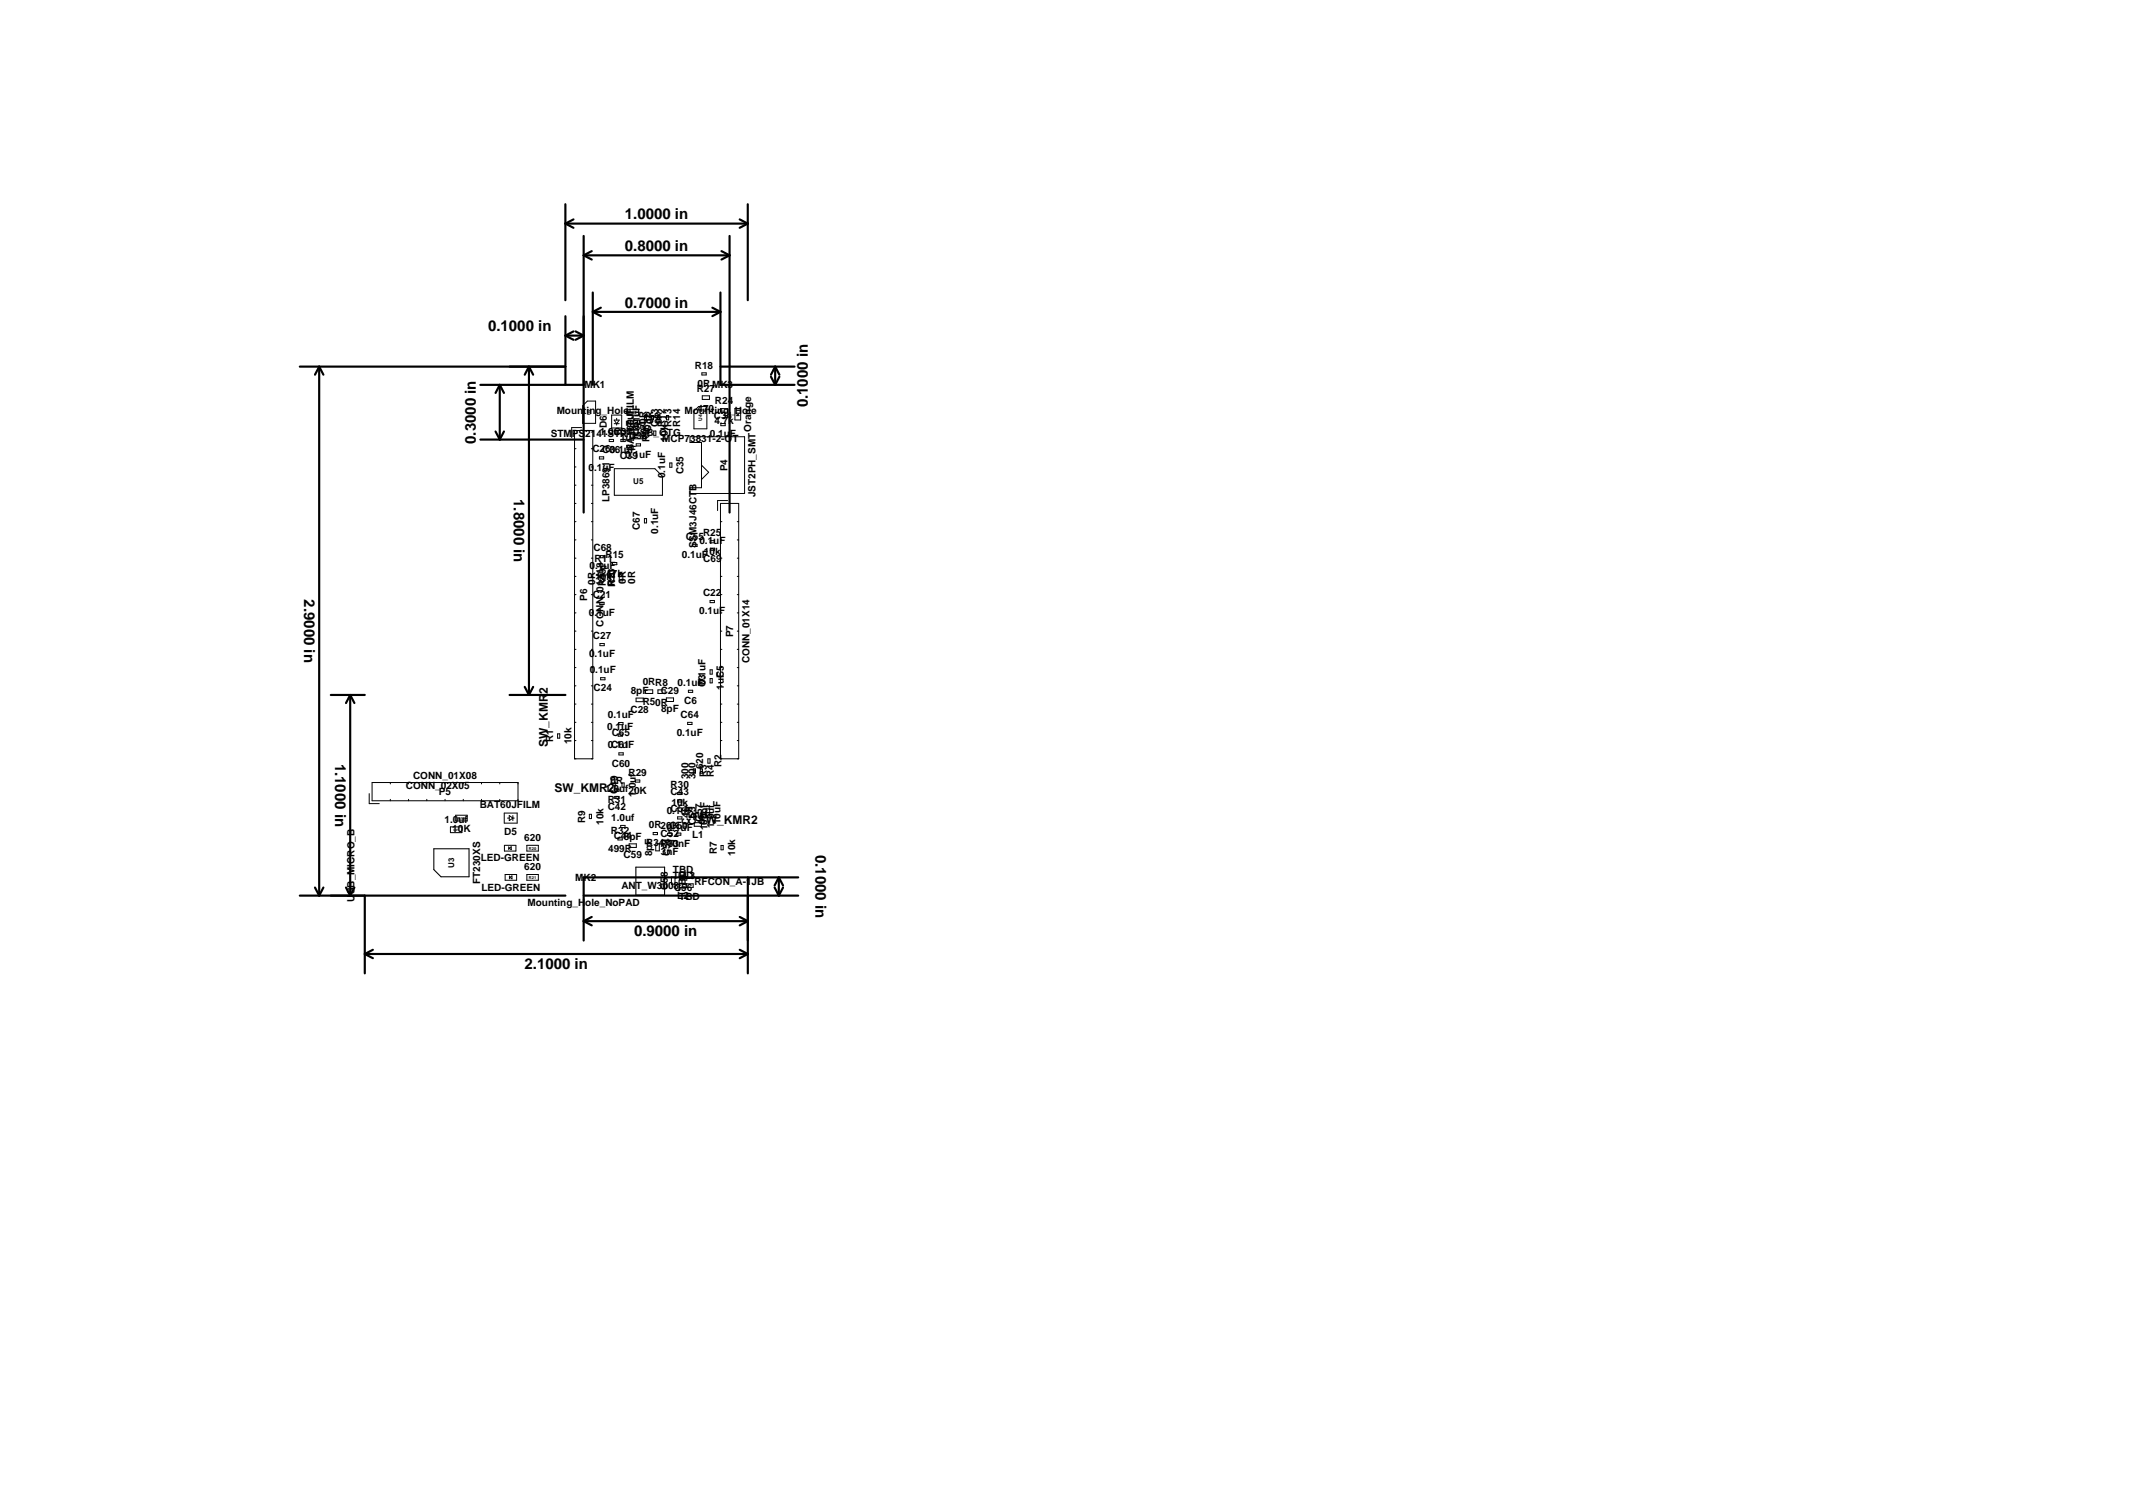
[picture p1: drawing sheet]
<svg xmlns="http://www.w3.org/2000/svg" width="297mm" height="210mm" viewBox="0 0 297 210" stroke-linecap="round" stroke-linejoin="round" font-family="sans-serif">
<defs><g id="words">
<g font-size="2.1">
<text x="87" y="30.5">1.0000 in</text>
<text x="87" y="35">0.8000 in</text>
<text x="68" y="46.1">0.1000 in</text>
<text x="87" y="42.8">0.7000 in</text>
<text x="112.5" y="56.7" transform="rotate(-90 112.5 56.7)">0.1000 in</text>
<text x="66.3" y="61.8" transform="rotate(-90 66.3 61.8)">0.3000 in</text>
<text x="71.6" y="69.5" transform="rotate(90 71.6 69.5)">1.8000 in</text>
<text x="42.3" y="83.5" transform="rotate(90 42.3 83.5)">2.9000 in</text>
<text x="46.7" y="106.3" transform="rotate(90 46.7 106.3)">1.1000 in</text>
<text x="113.5" y="119" transform="rotate(90 113.5 119)">0.1000 in</text>
<text x="88.3" y="130.4">0.9000 in</text>
<text x="73.1" y="134.9">2.1000 in</text>
</g>
<g font-size="1.7">
<text x="76.3" y="104" transform="rotate(-90 76.3 104)">SW_KMR2</text>
<text x="77.2" y="110.3">SW_KMR2</text>
<text x="97.2" y="114.8">SW_KMR2</text>
</g>
<g font-size="1.4">
<text x="96.8" y="51.3">R18</text>
<text x="97.2" y="53.9">0RMK3</text>
<text x="77.5" y="57.6">Mounting_Hole</text>
<text x="81.4" y="54.1">MK1</text>
<text x="84.5" y="59.6" transform="rotate(-90 84.5 59.6)">D6</text>
<text x="87.2" y="59.4">0R</text>
<text x="88.3" y="59.7">0R</text>
<text x="89.1" y="60" transform="rotate(-90 89.1 60)">0.1uF</text>
<text x="90.1" y="59" transform="rotate(-90 90.1 59)">0R</text>
<text x="91" y="59" transform="rotate(-90 91 59)">0R</text>
<text x="91.7" y="59.4" transform="rotate(-90 91.7 59.4)">C33</text>
<text x="92.2" y="59.1" transform="rotate(-90 92.2 59.1)">0R</text>
<text x="92.6" y="59.4" transform="rotate(-90 92.6 59.4)">R12</text>
<text x="93.5" y="59.4" transform="rotate(-90 93.5 59.4)">R13</text>
<text x="94.7" y="59.4" transform="rotate(-90 94.7 59.4)">R14</text>
<text x="95.3" y="57.6">Mounting_Hole</text>
<text x="97" y="54.5">R27</text>
<text x="97.1" y="57.3">470</text>
<text x="99.4" y="58.4">C34</text>
<text x="99.5" y="59.1">4.7k</text>
<text x="99.6" y="56.3">R24</text>
<text x="76.7" y="60.8">STMPS2141STR</text>
<text x="82" y="65.5">0.1uF</text>
<text x="82.5" y="63">C260.1uF</text>
<text x="83.5" y="60.6">1.0uf</text>
<text x="83.9" y="63.1">C36</text>
<text x="85.5" y="60.6">C37USB_OTG</text>
<text x="86.3" y="63.9">C39</text>
<text x="86.3" y="61.4">1uF</text>
<text x="87.1" y="63.7">0.1uF</text>
<text x="87.6" y="61.2">C38</text>
<text x="88.2" y="60.4" transform="rotate(-90 88.2 60.4)">4.7uf</text>
<text x="88.3" y="62.8" transform="rotate(-90 88.3 62.8)">BAT60JFILM</text>
<text x="90.4" y="61.6" transform="rotate(-90 90.4 61.6)">R26</text>
<text x="90.7" y="60.1" transform="rotate(-90 90.7 60.1)">C32</text>
<text x="92.2" y="61.6">MCP73831-2-OT</text>
<text x="93" y="61.5" transform="rotate(-90 93 61.5)">10k</text>
<text x="98.9" y="60.9">0.1uF</text>
<text x="101.3" y="65.6" transform="rotate(-90 101.3 65.6)">P4</text>
<text x="104.6" y="60.1" transform="rotate(-90 104.6 60.1)">Orange</text>
<text x="84.9" y="69.9" transform="rotate(-90 84.9 69.9)">LP38691</text>
<text x="92.7" y="66.6" transform="rotate(-90 92.7 66.6)">0.1uF</text>
<text x="95.2" y="66" transform="rotate(-90 95.2 66)">C35</text>
<text x="105.2" y="69.3" transform="rotate(-90 105.2 69.3)">JST2PH_SMT</text>
<text x="82.6" y="76.7">C68</text>
<text x="84.3" y="77.7">R15</text>
<text x="89.1" y="73.8" transform="rotate(-90 89.1 73.8)">C67</text>
<text x="91.7" y="74.3" transform="rotate(-90 91.7 74.3)">0.1uF</text>
<text x="95" y="77.7">0.1uF</text>
<text x="95.5" y="75.2">C55</text>
<text x="97" y="76.3" transform="rotate(-90 97 76.3)">SSM3J46CTB</text>
<text x="97.4" y="75.7">0.1uF</text>
<text x="97.9" y="74.7">R25</text>
<text x="98" y="77.2">10k</text>
<text x="81.8" y="83.7" transform="rotate(-90 81.8 83.7)">P6</text>
<text x="82.1" y="79.3">0.1uF</text>
<text x="82.5" y="83.2">C21</text>
<text x="82.8" y="78.2">R11</text>
<text x="82.9" y="81.4" transform="rotate(-90 82.9 81.4)">0R</text>
<text x="82.9" y="80.8">10k</text>
<text x="84.4" y="81.7" transform="rotate(-90 84.4 81.7)">R19</text>
<text x="84.4" y="80.3">47k</text>
<text x="85.6" y="81.7" transform="rotate(-90 85.6 81.7)">R23</text>
<text x="85.7" y="81.8" transform="rotate(-90 85.7 81.8)">R10</text>
<text x="87.2" y="81.3" transform="rotate(-90 87.2 81.3)">0R</text>
<text x="88.4" y="81.3" transform="rotate(-90 88.4 81.3)">0R</text>
<text x="97.9" y="83">C22</text>
<text x="97.9" y="78.2">C69</text>
<text x="82" y="85.8">0.1uF</text>
<text x="82.6" y="89">C27</text>
<text x="84.1" y="87.2" transform="rotate(-90 84.1 87.2)">CONN_01X18</text>
<text x="97.4" y="85.5">0.1uF</text>
<text x="102.1" y="88.7" transform="rotate(-90 102.1 88.7)">P7</text>
<text x="82" y="91.5">0.1uF</text>
<text x="82.1" y="93.7">0.1uF</text>
<text x="89.5" y="95.4">0RR8</text>
<text x="94.3" y="95.5">0.1uF</text>
<text x="98.3" y="95.7" transform="rotate(-90 98.3 95.7)">C3</text>
<text x="98.3" y="95.4" transform="rotate(-90 98.3 95.4)">0.1uF</text>
<text x="100.8" y="94.5" transform="rotate(-90 100.8 94.5)">C5</text>
<text x="104.4" y="92.3" transform="rotate(-90 104.4 92.3)">CONN_01X14</text>
<text x="82.7" y="96.3">C24</text>
<text x="84.6" y="101.6">0.1uF</text>
<text x="84.6" y="100">0.1uF</text>
<text x="87.8" y="99.2">C28</text>
<text x="87.8" y="96.7">8pF</text>
<text x="89.5" y="98.2">R50R</text>
<text x="92" y="96.7">C29</text>
<text x="92.1" y="99.2">8pF</text>
<text x="94.8" y="100">C64</text>
<text x="95.3" y="98">C6</text>
<text x="100.8" y="96" transform="rotate(-90 100.8 96)">1uF</text>
<text x="77.1" y="103.4" transform="rotate(-90 77.1 103.4)">R1</text>
<text x="79.6" y="103.6" transform="rotate(-90 79.6 103.6)">10k</text>
<text x="84.7" y="104.2">0.1uF</text>
<text x="85.1" y="104.1">C61</text>
<text x="85.2" y="102.5">C65</text>
<text x="85.2" y="106.7">C60</text>
<text x="94.2" y="102.5">0.1uF</text>
<text x="97.9" y="107.1" transform="rotate(-90 97.9 107.1)">620</text>
<text x="100.5" y="106.9" transform="rotate(-90 100.5 106.9)">R2</text>
<text x="56.5" y="109.9">CONN_02X05</text>
<text x="57.5" y="108.5">CONN_01X08</text>
<text x="61.1" y="110.7">P5</text>
<text x="66.8" y="112.5">BAT60JFILM</text>
<text x="84.3" y="110.3">1.0uf20K</text>
<text x="84.6" y="112.8">C42</text>
<text x="84.6" y="111.8">R31</text>
<text x="85" y="109.2">0R</text>
<text x="86" y="110.6" transform="rotate(-90 86 110.6)">C49</text>
<text x="87.5" y="108">R29</text>
<text x="88.5" y="110.9" transform="rotate(-90 88.5 110.9)">1.0uf</text>
<text x="92.8" y="113.3">0.1uF</text>
<text x="93.4" y="110.8">C43</text>
<text x="93.4" y="109.7">R30</text>
<text x="93.4" y="113.1">C51</text>
<text x="93.5" y="112.3">10k</text>
<text x="95.9" y="113.9">2nH</text>
<text x="95.9" y="108.5" transform="rotate(-90 95.9 108.5)">300</text>
<text x="96.9" y="108.5" transform="rotate(-90 96.9 108.5)">300</text>
<text x="98.4" y="108.3" transform="rotate(-90 98.4 108.3)">R3</text>
<text x="99.4" y="108.3" transform="rotate(-90 99.4 108.3)">R4</text>
<text x="61.9" y="114.5">1.0uf</text>
<text x="63" y="115.9">10K</text>
<text x="66.9" y="120">LED-GREEN</text>
<text x="70.2" y="116.3">D5</text>
<text x="73" y="117.1">620</text>
<text x="81.5" y="114.6" transform="rotate(-90 81.5 114.6)">R9</text>
<text x="84" y="114.8" transform="rotate(-90 84 114.8)">10k</text>
<text x="84.7" y="118.6">499R</text>
<text x="85.1" y="116.1">R32</text>
<text x="85.1" y="114.3">1.0uf</text>
<text x="85.5" y="116.9">C44</text>
<text x="86.8" y="119.5">C59</text>
<text x="86.9" y="117">8pF</text>
<text x="90" y="117.8">R34R33</text>
<text x="90.4" y="115.3">0R20K</text>
<text x="90.8" y="119.2" transform="rotate(-90 90.8 119.2)">8pF</text>
<text x="92" y="116.5">C52</text>
<text x="92" y="119">3nF</text>
<text x="92.8" y="115.7">0.1uF</text>
<text x="92.9" y="117.9">10nF</text>
<text x="93.2" y="115.4">C50</text>
<text x="93.3" y="119.3" transform="rotate(-90 93.3 119.3)">C54</text>
<text x="96" y="114.9" transform="rotate(-90 96 114.9)">C46</text>
<text x="96.4" y="116.7">L1</text>
<text x="96.9" y="114.9" transform="rotate(-90 96.9 114.9)">C53</text>
<text x="97.8" y="114.4" transform="rotate(-90 97.8 114.4)">C57</text>
<text x="98.5" y="115.6" transform="rotate(-90 98.5 115.6)">100pF</text>
<text x="99.4" y="115.2" transform="rotate(-90 99.4 115.2)">1.0uf</text>
<text x="99.8" y="118.9" transform="rotate(-90 99.8 118.9)">R7</text>
<text x="100.3" y="114.8" transform="rotate(-90 100.3 114.8)">10uF</text>
<text x="102.4" y="119.2" transform="rotate(-90 102.4 119.2)">10k</text>
<text x="49.4" y="125.5" transform="rotate(-90 49.4 125.5)">USB_MICRO_B</text>
<text x="66.9" y="123.1" transform="rotate(-90 66.9 123.1)">FT230XS</text>
<text x="67" y="124">LED-GREEN</text>
<text x="73" y="121.2">620</text>
<text x="80.1" y="122.7">MK2</text>
<text x="86.5" y="123.8">ANT_W3008</text>
<text x="93" y="123.9" transform="rotate(-90 93 123.9)">C58</text>
<text x="93.7" y="122.4">TBD</text>
<text x="93.7" y="121.5">TBD</text>
<text x="93.9" y="124.1">C56</text>
<text x="94.3" y="125.2">L2</text>
<text x="94.6" y="125.3">TBD</text>
<text x="95.2" y="122.5">L3</text>
<text x="95.5" y="124.1" transform="rotate(-90 95.5 124.1)">TBD</text>
<text x="96.7" y="123.2">RFCON_A-1JB</text>
<text x="73.5" y="126.2">Mounting_Hole_NoPAD</text>
</g>
<g font-size="1.1">
<text x="88.2" y="67.5">U5</text>
<text x="63.3" y="120.8" transform="rotate(-90 63.3 120.8)">U3</text>
</g>
<g font-size=".7">
<text x="82.3" y="57.8" transform="rotate(-90 82.3 57.8)">U2</text>
<text x="97.8" y="58.6" transform="rotate(-90 97.8 58.6)">U4</text>
</g>
<g font-size=".6">
<text x="87.6" y="57.6">R22</text>
<text x="63.8" y="114.1">R16</text>
<text x="73.7" y="118.3">R20</text>
<text x="73.7" y="122.4">R21</text>
</g>
<g font-size=".4">
<text x="88.8" y="60.9">R28</text>
<text x="63.1" y="115.7">C31</text>
</g>
</g></defs>
<g fill="none" stroke="#000" stroke-width=".3">
<path d="M78.7 28.4v13.4M78.7 31.1h25.4M78.7 31.1l1.2 .6M79.9 30.5l-1.2 .6M81.3 32.9v38.5M81.3 35.6h20.3M81.3 35.6l1.1 .5M82.4 35l-1.1 .6M100.5 35l1.1 .6M101.6 32.9v38.5M101.6 35.6l-1.1 .5M103 30.5l1.1 .6"/>
<path d="M104.1 28.4v13.4M104.1 31.1l-1.1 .6M41.7 51h37M44.4 51v73.7M44.4 51l-.5 1.2M44.4 51l.6 1.2M66.9 53.6h14.4M69.6 53.6v7.6M69.6 53.6l.6 1.1M69.6 53.6l-.6 1.1M73.7 51v45.8M73.7 51l-.6 1.2"/>
<path d="M73.7 51l.5 1.2M78.7 46.7h2.6M78.7 44v9.6M78.7 46.7l1.2 .6M79.9 46.1l-1.2 .6M80.2 46.1l1.1 .6M81.3 46.7l-1.1 .6M82.5 43.4h17.8M82.5 40.7v12.9M82.5 43.4l1.2 .6M83.7 42.8l-1.2 .6M99.2 42.8l1.1 .6"/>
<path d="M100.3 40.7v12.9h10.4M100.3 51h10.4M100.3 43.4l-1.1 .6M107.4 52.5l.5 1.1M107.9 51v2.6M107.9 51l.6 1.2M107.9 51l-.5 1.2M108.5 52.5l-.6 1.1M66.9 61.2h14.4M69 60.1l.6 1.1M70.2 60.1l-.6 1.1M46.1 96.8h4.7"/>
<path d="M48.8 96.8v27.9M48.8 96.8l-.6 1.1M48.8 96.8l.6 1.1M71 96.8h7.7M73.1 95.6l.6 1.2M74.2 95.6l-.5 1.2M41.7 124.7h37M43.9 123.6l.5 1.1M45 123.6l-.6 1.1M48.2 123.6l.6 1.1M49.4 123.6l-.6 1.1M50.8 132.8h53.3"/>
<path d="M50.8 124.7v10.8M50.8 132.8l1.1 .6M51.9 132.2l-1.1 .6M81.3 124.7h29.9M81.3 128.3h22.8M81.3 128.3l1.1 .6M82.4 127.7l-1.1 .6M103 127.7l1.1 .6M103 132.2l1.1 .6M104.1 122.2v13.3M104.1 128.3l-1.1 .6M104.1 132.8l-1.1 .6"/>
<path d="M107.9 123.6l.6 1.1M108.5 122.2v2.5M108.5 122.2l-.6 1.1M108.5 122.2l.5 1.1M109 123.6l-.5 1.1M111.2 122.2h-29.9v8.8"/>
</g>
<g fill="none" stroke="#000" stroke-width=".14">
<path d="M80 59.9h2.5v45.8h-2.5zM81 59.5h-1.4v1.4M81.1 56.5l.7-.7h1.1v3.1h-1.8zM85.2 57.8h1.4v1.8h-1.4zM85.5 58.5h.7l-.3 .5zM85.5 59h.7M85.9 58.2v.3M85.9 59v.2M87.3 57h1.6v.8h-1.6zM88.8 58.5h.3v.6h-.3zM89.7 57.9h.3v.6h-.3zM90.7 57.8h.3v.6h-.3z"/>
<path d="M91.6 57.8h.3v.6h-.3zM92.8 57.9h.3v.6h-.3zM96.6 57.3l.7-.7h1.1v3.1h-1.8zM97.7 51.9h.6v.3h-.6zM97.8 55.1h1v.5h-1zM100.3 56.9h1v.5h-1zM100.4 59h.6v.3h-.6zM102.3 56.9h.8v1.6h-.8zM102.5 57.9h.4M102.5 57.5h.4l-.2 .3zM80 62.5h.2M80 65h.2"/>
<path d="M80 67.6h.2M80 70.1h.2M80 72.6h.2M80 75.2h.2M80 77.7h.2M82.4 62.5h.1M82.4 65h.1M82.4 67.6h.1M82.4 70.1h.1M82.4 72.6h.1M82.4 75.2h.1M82.4 77.7h.1"/>
<path d="M83.5 63.6h.6v.3h-.6zM83.6 77.4h.6v.3h-.6zM83.8 78.8h.6v.3h-.6zM84.8 61.2h.6v.3h-.6zM85 79.9h.5v1h-.5zM85.3 78.3h.6v.3h-.6zM85.5 65.3h5.7l1.1 1v2.7h-6.8zM86.2 79.9h.5v1h-.5zM86.5 61.2h.6v.3h-.6zM87.3 62h.6v.3h-.6zM88.4 60.3h1.6v.8h-1.6zM88.6 61.8h.6v.3h-.6z"/>
<path d="M89.7 72.2h.3v.6h-.3zM91 60h.3v.6h-.3zM93.3 64.5h.3v.6h-.3zM96.1 60.8h7.6v7.9h-7.6v-.8h1.6v-6.3h-1.6zM96.5 75.8h.6v.3h-.6zM97.7 64.8l1 1-1 1M98.9 75.3h.6v.3h-.6zM98.9 76.3h.6v.3h-.6zM100.3 70.1h2.6v35.6h-2.6zM100.3 72.6h.2M100.3 75.2h.2M100.3 77.7h.2"/>
<path d="M101.3 69.7h-1.4v1.4M102.7 72.6h.2M102.7 75.2h.2M102.7 77.7h.2M80 80.3h.2M80 82.8h.2M80 85.3h.2M80 87.9h.2M80 90.4h.2M80 93h.2M80 95.5h.2M80 98h.2"/>
<path d="M82.4 80.3h.1M82.4 82.8h.1M82.4 85.3h.1M82.4 87.9h.1M82.4 90.4h.1M82.4 93h.1M82.4 95.5h.1M82.4 98h.1M83.5 83.9h.6v.3h-.6zM83.5 89.6h.6v.3h-.6zM83.6 80h.5v1h-.5zM83.6 94.4h.6v.3h-.6z"/>
<path d="M88.6 97.2h1v.5h-1zM89.9 96.1h1v.5h-1zM91.6 96.1h1v.5h-1zM92.8 97.2h1v.5h-1zM95.9 96.1h.6v.3h-.6zM98.9 94.5h.3v.6h-.3zM98.9 93.3h.3v.6h-.3zM98.9 83.6h.6v.3h-.6zM100.3 80.3h.2M100.3 82.8h.2M100.3 85.3h.2M100.3 87.9h.2"/>
<path d="M100.3 90.4h.2M100.3 93h.2M100.3 95.5h.2M100.3 98h.2M102.7 80.3h.2M102.7 82.8h.2M102.7 85.3h.2M102.7 87.9h.2M102.7 90.4h.2M102.7 93h.2M102.7 95.5h.2M102.7 98h.2"/>
<path d="M51.4 110.5v1.4h1.4M51.8 109h20.3v2.5h-20.3zM54.4 109v.2M54.4 111.3v.2M56.9 109v.2M56.9 111.3v.2M59.4 109v.2M59.4 111.3v.2M62 109v.2M62 111.3v.2M62.7 115.1h1.6v.8h-1.6zM63.5 113.5h1.6v.8h-1.6z"/>
<path d="M64.5 109v.2M64.5 111.3v.2M67.1 109v.2M67.1 111.3v.2M69.6 109v.2M69.6 111.3v.2M70.2 113.2h1.8v1.4h-1.8zM70.2 117.7h1.6v.8h-1.6zM70.7 113.9h.2M70.8 117.9v.4M70.9 118.1l.3-.2v.4zM70.9 113.6l.5 .3-.5 .4z"/>
<path d="M71.4 113.9h.2M71.4 113.6v.7M73.4 117.7h1.6v.8h-1.6zM77.7 102.2h.3v.6h-.3zM80 100.6h.2M80 103.1h.2M82.1 113.4h.3v.6h-.3zM82.4 100.6h.1M82.4 103.1h.1M85.6 109.9h.6v.3h-.6zM85.6 110.9h.6v.3h-.6zM86.1 116.7h.6v.3h-.6z"/>
<path d="M86.1 102.2h.6v.3h-.6zM86.2 100.6h.6v.3h-.6zM86.2 104.8h.6v.3h-.6zM86.4 114.9h.6v.3h-.6zM86.6 109h.3v.6h-.3zM87.6 117.5h1v.5h-1zM88.5 108.6h.6v.3h-.6zM91 115.9h.6v.3h-.6zM91.3 117.5h.5v1h-.5zM92.8 117h1v.5h-1zM93 116h.6v.3h-.6zM94.2 116h.6v.3h-.6z"/>
<path d="M94.4 110.3h.6v.3h-.6zM94.4 111.4h.6v.3h-.6zM94.4 113.7h.6v.3h-.6zM95.8 100.6h.6v.3h-.6zM96.5 107.1h.3v.6h-.3zM96.6 113.3h.3v.6h-.3zM96.7 114.6h1v.5h-1zM97.5 113.3h.3v.6h-.3zM97.5 107.1h.3v.6h-.3zM98.3 112.6h.5v1h-.5zM98.6 105.7h.3v.6h-.3zM100.3 100.6h.2"/>
<path d="M100.3 103.1h.2M100.4 117.7h.3v.6h-.3zM102.7 100.6h.2M102.7 103.1h.2M70.3 121.8h1.6v.8h-1.6zM70.9 122v.4M71 122.2l.3-.2v.4zM73.4 121.8h1.6v.8h-1.6zM93.5 122.1h.5v1h-.5zM94.6 123.1h1.9v.5h-1.9zM94.6 122h1v.5h-1zM95.5 123.1v.5"/>
<path d="M95.6 123.1v.5"/>
</g>
<path d="M60.4 118.2h4.9v3.9h-3.9l-1-1zM88.6 120.7h4v3.9h-4z" fill="none" stroke="#000" stroke-width=".15"/>
<use href="#words"/>
</svg>
